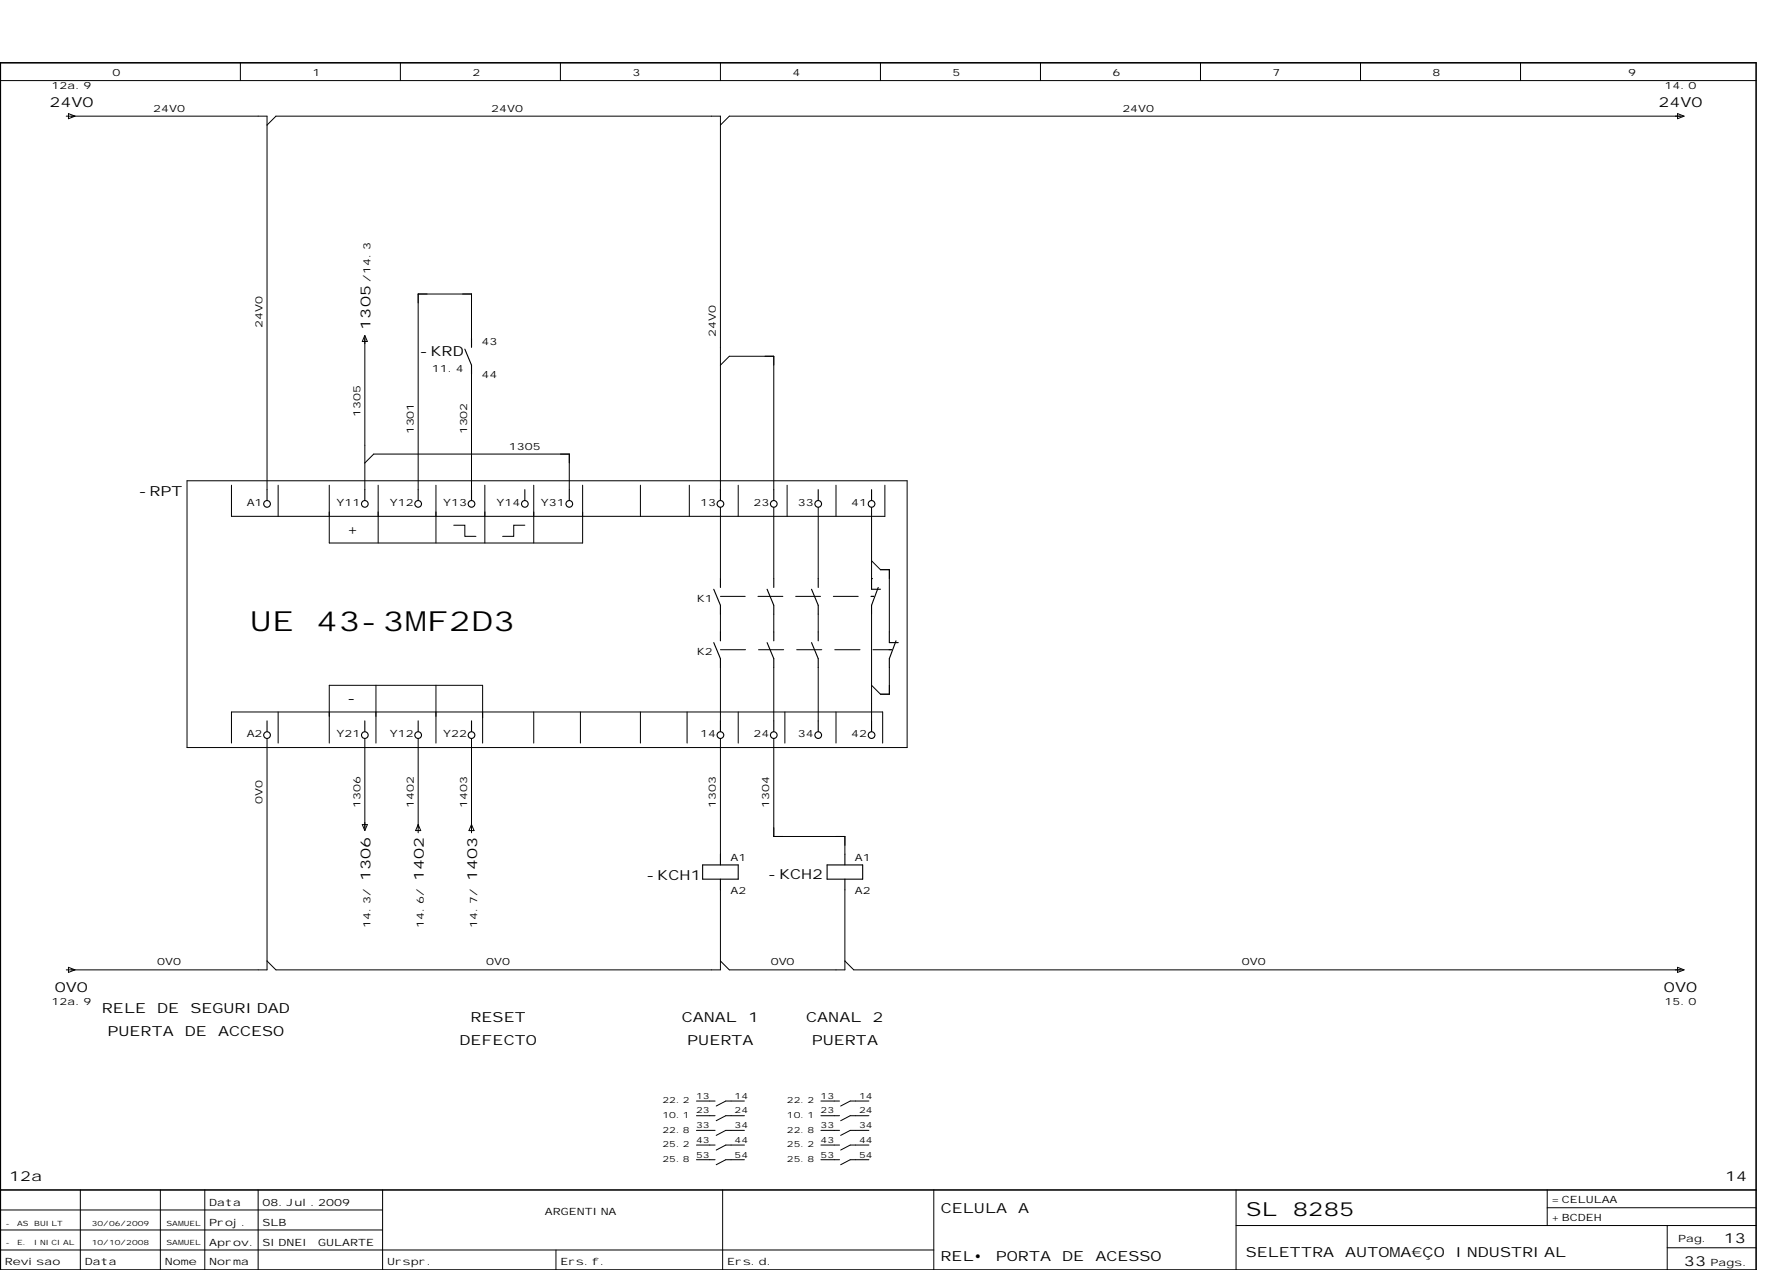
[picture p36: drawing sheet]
<svg xmlns="http://www.w3.org/2000/svg" width="399mm" height="286mm" viewBox="0 0 399 286" stroke-linecap="round" stroke-linejoin="round" font-family="sans-serif">
<defs><g id="words">
<g font-size="6.2">
<text x="56.2" y="141.9">UE</text>
<text x="71.1" y="141.9">43-3MF2D3</text>
</g>
<g font-size="4.4">
<text x="280.4" y="273.5">SL</text>
<text x="290.8" y="273.5">8285</text>
</g>
<g font-size="3.1">
<text x="11.1" y="24.1">24V0</text>
<text x="373.1" y="24.1">24V0</text>
<text x="83.3" y="74.1" transform="rotate(-90 83.3 74.1)">1305</text>
<text x="94.4" y="80.1">-KRD</text>
<text x="31.1" y="111.6">-RPT</text>
<text x="78.1" y="120.1">+</text>
<text x="78.1" y="158.1">-</text>
<text x="145.4" y="197.9">-KCH1</text>
<text x="172.8" y="197.7">-KCH2</text>
<text x="83.3" y="198.1" transform="rotate(-90 83.3 198.1)">1306</text>
<text x="95.3" y="198.1" transform="rotate(-90 95.3 198.1)">1402</text>
<text x="107.3" y="198.1" transform="rotate(-90 107.3 198.1)">1403</text>
<text x="12.3" y="223.1">0V0</text>
<text x="22.9" y="227.9">RELE</text>
<text x="35.4" y="227.9">DE</text>
<text x="42.8" y="227.9">SEGURIDAD</text>
<text x="374.3" y="223.1">0V0</text>
<text x="24.2" y="232.9">PUERTA</text>
<text x="41.6" y="232.9">DE</text>
<text x="49.1" y="232.9">ACCESO</text>
<text x="105.9" y="229.9">RESET</text>
<text x="153.4" y="229.9">CANAL</text>
<text x="168.3" y="229.9">1</text>
<text x="181.4" y="229.9">CANAL</text>
<text x="196.3" y="229.9">2</text>
<text x="103.4" y="234.9">DEFECTO</text>
<text x="154.6" y="234.9">PUERTA</text>
<text x="182.6" y="234.9">PUERTA</text>
<text x="2.1" y="265.6">12a</text>
<text x="388.1" y="265.6">14</text>
<text x="211.7" y="272.9">CELULA</text>
<text x="229.1" y="272.9">A</text>
<text x="387.8" y="279.7">13</text>
<text x="211.6" y="283.7">REL•</text>
<text x="224" y="283.7">PORTA</text>
<text x="239" y="283.7">DE</text>
<text x="246.4" y="283.7">ACESSO</text>
<text x="280.3" y="282.8">SELETTRA</text>
<text x="302.6" y="282.8">AUTOMA€ÇO</text>
<text x="327.5" y="282.8">INDUSTRIAL</text>
<text x="378.9" y="284.8">33</text>
</g>
<g font-size="2.3">
<text x="25.3" y="17.1">0</text>
<text x="70.3" y="17.1">1</text>
<text x="106.3" y="17.1">2</text>
<text x="142.3" y="17.1">3</text>
<text x="178.3" y="17.1">4</text>
<text x="214.3" y="17.1">5</text>
<text x="250.3" y="17.1">6</text>
<text x="286.3" y="17.1">7</text>
<text x="322.3" y="17.1">8</text>
<text x="366.3" y="17.1">9</text>
<text x="11.6" y="20.1">12a.9</text>
<text x="374.5" y="20.1">14.0</text>
<text x="34.5" y="25.1">24V0</text>
<text x="110.5" y="25.1">24V0</text>
<text x="252.5" y="25.1">24V0</text>
<text x="83.3" y="63.4" transform="rotate(-90 83.3 63.4)">/14.3</text>
<text x="59.1" y="73.7" transform="rotate(-90 59.1 73.7)">24V0</text>
<text x="108.4" y="77.6">43</text>
<text x="161.1" y="75.7" transform="rotate(-90 161.1 75.7)">24V0</text>
<text x="97.2" y="83.6">11.4</text>
<text x="108.4" y="85">44</text>
<text x="81.1" y="93.7" transform="rotate(-90 81.1 93.7)">1305</text>
<text x="93.1" y="97.7" transform="rotate(-90 93.1 97.7)">1301</text>
<text x="105.1" y="97.7" transform="rotate(-90 105.1 97.7)">1302</text>
<text x="114.5" y="101.1">1305</text>
<text x="55.5" y="113.8">A1</text>
<text x="75.7" y="113.8">Y11</text>
<text x="87.7" y="113.8">Y12</text>
<text x="99.7" y="113.8">Y13</text>
<text x="111.7" y="113.8">Y14</text>
<text x="121.7" y="113.8">Y31</text>
<text x="157.5" y="113.8">13</text>
<text x="169.5" y="113.8">23</text>
<text x="179.5" y="113.8">33</text>
<text x="191.5" y="113.8">41</text>
<text x="156.7" y="135.4">K1</text>
<text x="156.7" y="147.4">K2</text>
<text x="55.5" y="165.8">A2</text>
<text x="75.7" y="165.8">Y21</text>
<text x="87.7" y="165.8">Y12</text>
<text x="99.7" y="165.8">Y22</text>
<text x="157.5" y="165.8">14</text>
<text x="169.5" y="165.8">24</text>
<text x="179.5" y="165.8">34</text>
<text x="191.5" y="165.8">42</text>
<text x="59.1" y="180.8" transform="rotate(-90 59.1 180.8)">0V0</text>
<text x="81.1" y="181.7" transform="rotate(-90 81.1 181.7)">1306</text>
<text x="93.1" y="181.7" transform="rotate(-90 93.1 181.7)">1402</text>
<text x="105.1" y="181.7" transform="rotate(-90 105.1 181.7)">1403</text>
<text x="161.1" y="181.7" transform="rotate(-90 161.1 181.7)">1303</text>
<text x="173.1" y="181.7" transform="rotate(-90 173.1 181.7)">1304</text>
<text x="164.3" y="193.6">A1</text>
<text x="192.3" y="193.6">A1</text>
<text x="164.3" y="201">A2</text>
<text x="192.3" y="201">A2</text>
<text x="83.3" y="208.8" transform="rotate(-90 83.3 208.8)">14.3/</text>
<text x="95.3" y="208.8" transform="rotate(-90 95.3 208.8)">14.6/</text>
<text x="107.3" y="208.8" transform="rotate(-90 107.3 208.8)">14.7/</text>
<text x="35.4" y="217.1">0V0</text>
<text x="109.4" y="217.1">0V0</text>
<text x="173.4" y="217.1">0V0</text>
<text x="279.4" y="217.1">0V0</text>
<text x="11.6" y="226">12a.9</text>
<text x="374.5" y="226">15.0</text>
<text x="47.1" y="271.1">Data</text>
<text x="47.1" y="275.6">Proj.</text>
<text x="59.1" y="271.1">08.Jul.2009</text>
<text x="59.1" y="275.6">SLB</text>
<text x="122.6" y="273.3">ARGENTINA</text>
<text x="349.1" y="270.6">= CELULAA</text>
<text x="349.1" y="274.6">+ BCDEH</text>
<text x="47.1" y="280.1">Aprov.</text>
<text x="59.1" y="280.1">SIDNEI</text>
<text x="71.6" y="280.1">GULARTE</text>
<text x="377.5" y="279.4">Pag.</text>
<text x="1.1" y="284.4">Revisao</text>
<text x="19.1" y="284.4">Data</text>
<text x="37.1" y="284.4">Nome</text>
<text x="47.1" y="284.4">Norma</text>
<text x="87.1" y="284.4">Urspr.</text>
<text x="126.1" y="284.4">Ers.f.</text>
<text x="163.6" y="284.4">Ers.d.</text>
<text x="384.8" y="284.8">Pags.</text>
</g>
<g font-size="1.9">
<text x="149" y="248.2">22.2</text>
<text x="149" y="251.5">10.1</text>
<text x="156.6" y="247.1">13</text>
<text x="156.6" y="250.4">23</text>
<text x="165.3" y="247.1">14</text>
<text x="165.3" y="250.4">24</text>
<text x="177" y="248.2">22.2</text>
<text x="177" y="251.5">10.1</text>
<text x="184.6" y="247.1">13</text>
<text x="184.6" y="250.4">23</text>
<text x="193.3" y="247.1">14</text>
<text x="193.3" y="250.4">24</text>
<text x="149" y="254.8">22.8</text>
<text x="156.6" y="253.7">33</text>
<text x="156.6" y="257">43</text>
<text x="165.3" y="253.7">34</text>
<text x="165.3" y="257">44</text>
<text x="177" y="254.8">22.8</text>
<text x="184.6" y="253.7">33</text>
<text x="184.6" y="257">43</text>
<text x="193.3" y="253.7">34</text>
<text x="193.3" y="257">44</text>
<text x="149" y="258.1">25.2</text>
<text x="149" y="261.4">25.8</text>
<text x="156.6" y="260.3">53</text>
<text x="165.3" y="260.3">54</text>
<text x="177" y="258.1">25.2</text>
<text x="177" y="261.4">25.8</text>
<text x="184.6" y="260.3">53</text>
<text x="193.3" y="260.3">54</text>
</g>
<g font-size="1.6">
<text x="1.2" y="275.6">-</text>
<text x="3.8" y="275.6">AS</text>
<text x="7.7" y="275.6">BUILT</text>
<text x="20.7" y="275.6">30/06/2009</text>
<text x="37.5" y="275.6">SAMUEL</text>
<text x="1.2" y="280">-</text>
<text x="3.8" y="280">E.</text>
<text x="7.7" y="280">INICIAL</text>
<text x="20.7" y="280">10/10/2008</text>
<text x="37.5" y="280">SAMUEL</text>
</g>
</g></defs>
<g fill="none" stroke="#000" stroke-width=".22">
<path d="M.1 18.1h395M54.1 14.1v4M90.1 14.1v4M126.1 14.1v4M162.1 14.1v4M198.1 14.1v4M234.1 14.1v4M270.1 14.1v4M306.1 14.1v4M342.1 14.1v4M14.9 26.1h45.2v84M15.4 25.6l1.5 .5-1.5 .6z"/>
<path d="M60.1 28.1l2-2h100v84M377.4 25.6l1.5 .5-1.5 .6zM378.8 26.1h-214.7l-2 2M82.1 75.6v34.5M82.1 75.5l.6 1.3h-1.2zM106.1 76.1v-10h-12v44M106.1 84.1v26M162.1 82.1l2-2h10v30M42.1 108.1h162v60h-162zM52.1 109.1v7h147v-7M62.6 109.1v7M74.1 109.1v13h57v-13"/>
<path d="M82.1 104.1l2-2h44v8M85.1 109.1v13M98.1 109.1v13M102.1 118.1h2.5v2.5h2.5M109.1 109.1v13M118.1 118.1h-2.5v2.5h-2.5M120.1 109.1v13M144.1 109.1v7M155.1 109.1v7M162.1 114.1v16M166.1 109.1v7M174.1 114.1v16"/>
<path d="M177.1 109.1v7M184.1 114.1v16M188.1 109.1v7M196.1 114.1v16M162.1 138.1v4M162.1 134.1h5.6M170.5 134.1h5.6M174.1 138.1v4M179 134.1h5.6M184.1 138.1v4M187.5 134.1h5.6M196 134.1h.6"/>
<path d="M196.1 130.1h.1M196.1 138.1v24M196.1 126.1l2 2h2v14M84.6 154.1v13M98.1 154.1v13M162.1 150.1v12M162.1 146.1h5.6M170.7 146.1h5.6M174.1 150.1v12M179.2 146.1h5.7M184.1 150.1v12M187.8 146.1h5.7"/>
<path d="M196.4 146.1h4.2M200.1 150.1v6h-2l-2-2M52.1 167.1v-7h146.5v7M60.1 166.1v52h-45.2M62.6 160.1v7M74.1 167.1v-13h34.5v13M82.1 166.1v20.6M94.1 166.1v21.2M106.1 166.1v21.2M120.1 160.1v7M130.6 160.1v7M144.1 160.1v7"/>
<path d="M154.6 160.1v7M162.1 166.1v26M166.1 160.1v7M174.1 166.1v22h16v4M176.6 160.1v7M188.1 160.1v7M81.5 185.5h1.2l-.6 1.3zM94.1 185.5l.5 1.3h-1.1zM106.1 185.5l.6 1.3h-1.2zM15.4 217.6l1.5 .5-1.5 .6zM162.1 200.1v18h-100l-2-2M190.1 200.1v18h-26l-2-2"/>
<path d="M190.1 216.1l2 2h186.7M377.4 217.6l1.5 .5-1.5 .6zM156.7 247.6h4.2M156.7 250.9h4.2M156.7 254.2h4.2M156.7 257.5h4.2M167.5 247.6h-4.2l-2.2 1.2M167.5 250.9h-4.2l-2.2 1.2M167.5 254.2h-4.2l-2.2 1.2M167.5 257.5h-4.2l-2.2 1.2M184.7 247.6h4.2M184.7 250.9h4.2"/>
<path d="M184.7 254.2h4.2M184.7 257.5h4.2M195.5 247.6h-4.2l-2.2 1.2M195.5 250.9h-4.2l-2.2 1.2M195.5 254.2h-4.2l-2.2 1.2M195.5 257.5h-4.2l-2.2 1.2M.1 272.1h86M.1 276.6h86M18.1 267.6v18M36.1 267.6v18M46.1 267.6v18M58.1 267.6v18"/>
<path d="M86.1 267.6v18M156.7 260.8h4.2M162.6 267.6v18M167.5 260.8h-4.2l-2.2 1.2M184.7 260.8h4.2M195.5 260.8h-4.2l-2.2 1.2M210.1 267.6v18M278.1 267.6v18M278.1 275.6h117M348.1 267.6v8M348.1 271.6h47M375.1 275.6v10"/>
<path d="M.1 281.1h210M125.1 281.1v4.5M375.1 280.6h20"/>
</g>
<path d="M.1 14.1h395v271.5h-395zM.1 267.6h395" fill="none" stroke="#000" stroke-width=".35"/>
<g fill="none" stroke="#000" stroke-width=".25">
<path d="M104.6 78.5l1.5 3.6v2M106.1 76.1v2M60.1 110.1v2.4M82.1 110.1v2.4M94.1 110.1v2.4M106.1 110.1v2.4M118.1 110.1v2.4M128.1 110.1v2.4M162.1 110.1v2.4M174.1 110.1v2.4M184.1 110.1v2.4M196.1 110.1v2.4"/>
<path d="M160.6 132.5l1.5 3.6v2M162.1 130.1v2M172.6 132.5l1.5 3.6v2M174.1 130.1v2M182.6 132.5l1.5 3.6v2M184.1 130.1v2M196.1 130.1v2.4h2M197.6 132.1l-1.5 4v2M160.6 144.5l1.5 3.6v2M162.1 142.1v2M172.6 144.5l1.5 3.6v2M174.1 142.1v2"/>
<path d="M182.6 144.5l1.5 3.6v2M184.1 142.1v2M200.1 142.1v2.4h2M201.6 144.1l-1.5 4v2M60.1 162.1v2.4M82.1 162.1v2.4M94.1 162.1v2.4M106.1 162.1v2.4M162.1 162.1v2.4M174.1 162.1v2.4M184.1 162.1v2.4M196.1 162.1v2.4"/>
<path d="M158.1 194.5h8v3.2h-8zM162.1 192.1v2.4M162.1 197.7v2.4M186.1 194.5h8v3.2h-8zM190.1 192.1v2.4M190.1 197.7v2.4"/>
<circle cx="60.1" cy="113.3" r=".75"/>
<circle cx="82.1" cy="113.3" r=".75"/>
<circle cx="94.1" cy="113.3" r=".75"/>
<circle cx="106.1" cy="113.3" r=".75"/>
<circle cx="118.1" cy="113.3" r=".75"/>
<circle cx="128.1" cy="113.3" r=".75"/>
<circle cx="162.1" cy="113.3" r=".75"/>
<circle cx="174.1" cy="113.3" r=".75"/>
<circle cx="184.1" cy="113.3" r=".75"/>
<circle cx="196.1" cy="113.3" r=".75"/>
<circle cx="60.1" cy="165.3" r=".75"/>
<circle cx="82.1" cy="165.3" r=".75"/>
<circle cx="94.1" cy="165.3" r=".75"/>
<circle cx="106.1" cy="165.3" r=".75"/>
<circle cx="162.1" cy="165.3" r=".75"/>
<circle cx="174.1" cy="165.3" r=".75"/>
<circle cx="184.1" cy="165.3" r=".75"/>
<circle cx="196.1" cy="165.3" r=".75"/>
</g>
<use href="#words"/>
</svg>
